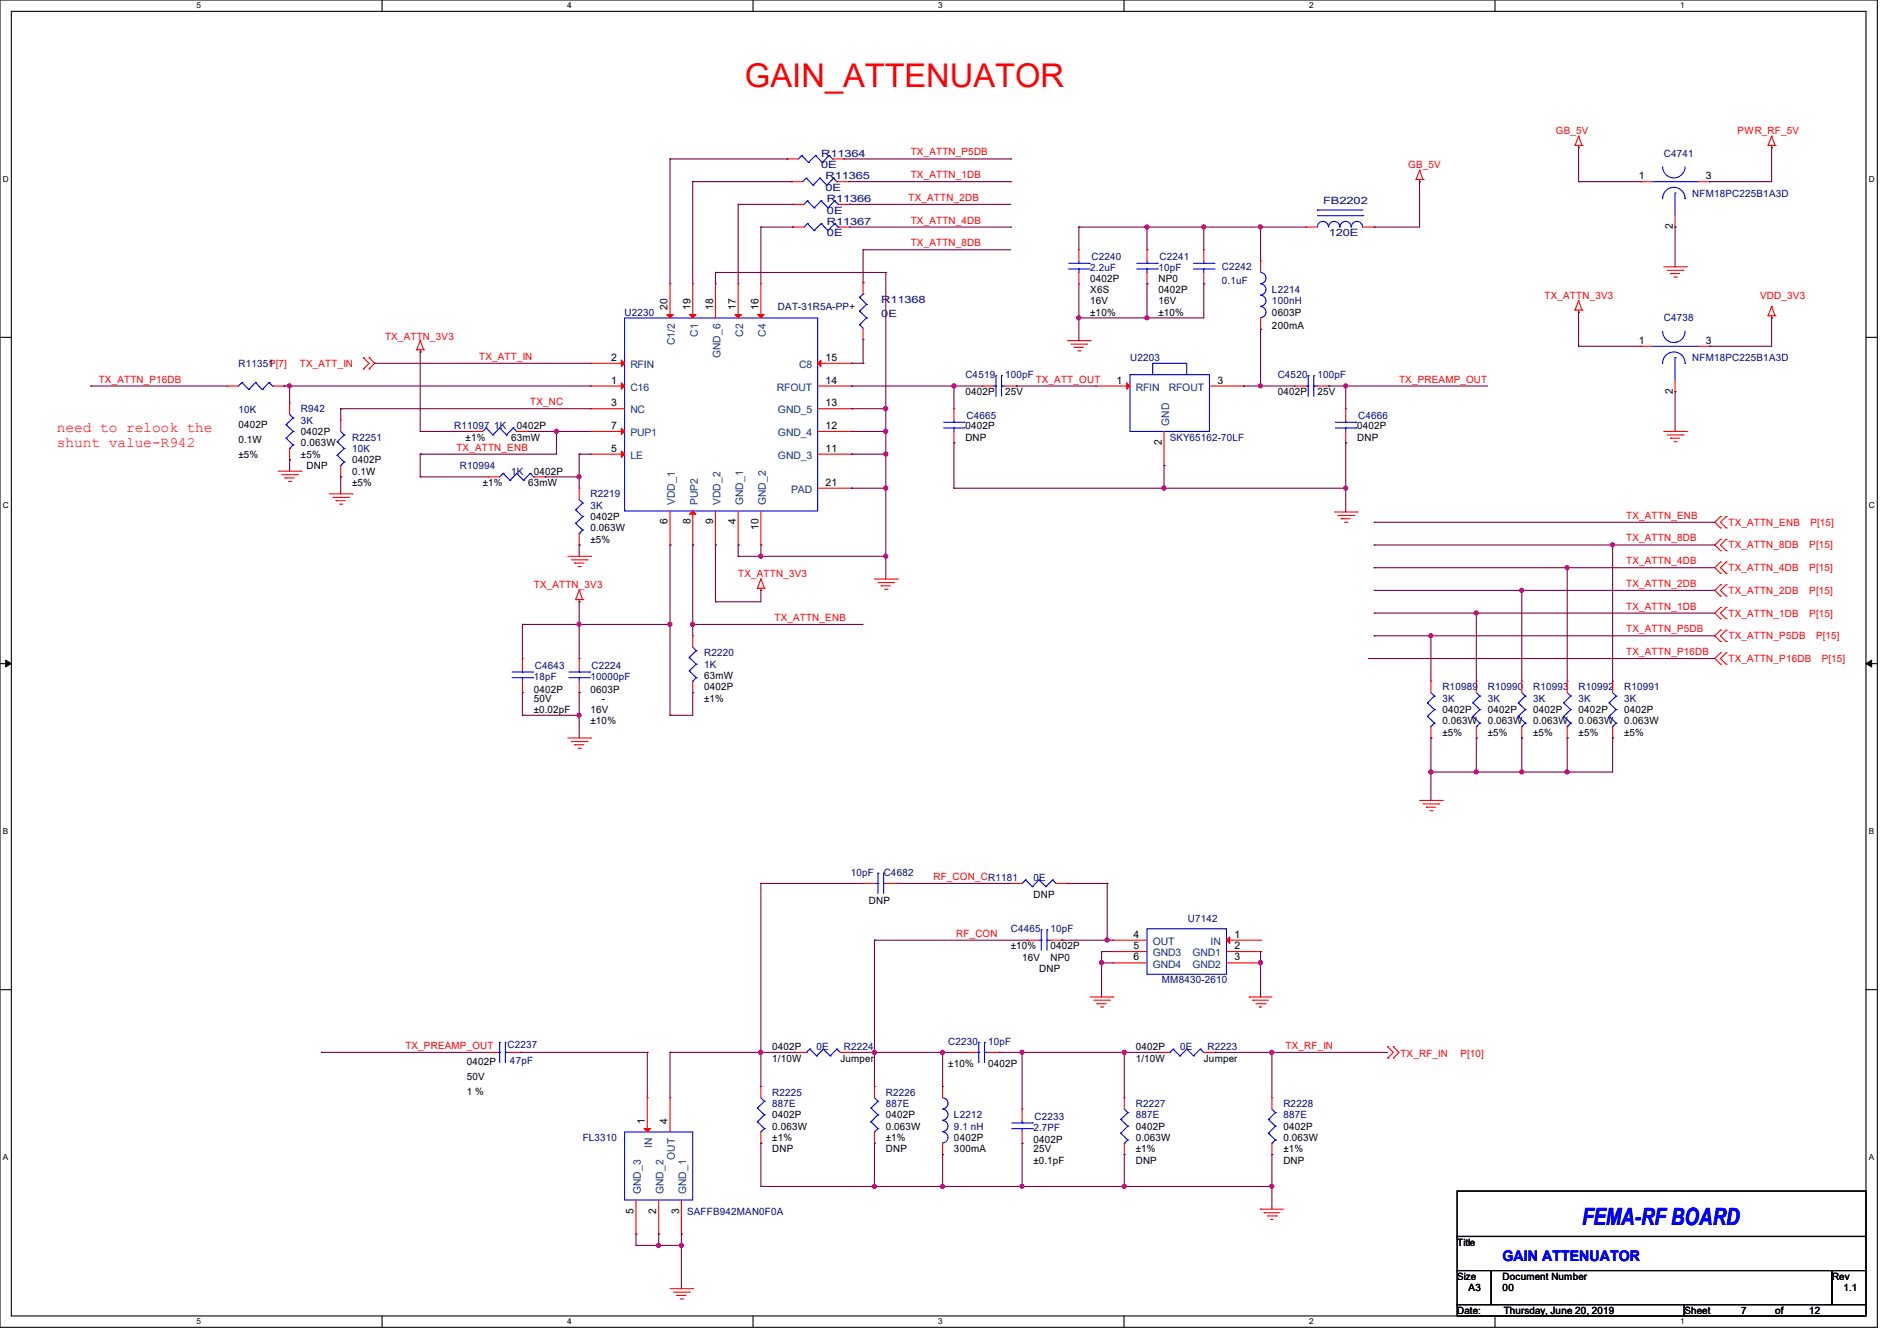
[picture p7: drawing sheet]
<svg xmlns="http://www.w3.org/2000/svg" width="297mm" height="210mm" viewBox="0 0 297 210" stroke-linecap="round" stroke-linejoin="round" font-family="sans-serif">
<defs><g id="words">
<text font-size="5.1" fill="#f00" x="116.6" y="13.7">GAIN_ATTENUATOR</text>
<text font-size="3.7" fill="#00f" x="247.7" y="191.8">FEMA-RF BOARD</text>
<g font-size="2.3" fill="#f00">
<text x="8.9" y="67.6">need to relook the</text>
<text x="8.9" y="69.9">shunt value-R942</text>
</g>
<text font-size="2.3" fill="#00f" x="235.2" y="197.5">GAIN ATTENUATOR</text>
<g font-size="1.6" fill="#f00">
<text x="243.6" y="21">GB_5V</text>
<text x="272.1" y="21">PWR_RF_5V</text>
<text x="142.6" y="24.3">TX_ATTN_P5DB</text>
<text x="142.6" y="27.9">TX_ATTN_1DB</text>
<text x="220.5" y="26.3">GB_5V</text>
<text x="142.2" y="31.5">TX_ATTN_2DB</text>
<text x="142.6" y="35">TX_ATTN_4DB</text>
<text x="142.6" y="38.6">TX_ATTN_8DB</text>
<text x="241.8" y="46.8">TX_ATTN_3V3</text>
<text x="275.6" y="46.8">VDD_3V3</text>
<text x="60.3" y="53.2">TX_ATTN_3V3</text>
<text x="15.5" y="59.9">TX_ATTN_P16DB</text>
<text x="42.1" y="57.4">P[7]</text>
<text x="47" y="57.4">TX_ATT_IN</text>
<text x="75" y="56.3">TX_ATT_IN</text>
<text x="162.1" y="59.9">TX_ATT_OUT</text>
<text x="219" y="59.9">TX_PREAMP_OUT</text>
<text x="83" y="63.5">TX_NC</text>
<text x="71.5" y="70.6">TX_ATTN_ENB</text>
<text x="254.6" y="81.2">TX_ATTN_ENB</text>
<text x="270.6" y="82.3">TX_ATTN_ENB</text>
<text x="283.4" y="82.3">P[15]</text>
<text x="254.6" y="84.8">TX_ATTN_8DB</text>
<text x="254.6" y="88.3">TX_ATTN_4DB</text>
<text x="270.6" y="85.9">TX_ATTN_8DB</text>
<text x="270.6" y="89.5">TX_ATTN_4DB</text>
<text x="283.3" y="85.9">P[15]</text>
<text x="283.3" y="89.5">P[15]</text>
<text x="83.6" y="92.1">TX_ATTN_3V3</text>
<text x="115.6" y="90.3">TX_ATTN_3V3</text>
<text x="254.6" y="91.9">TX_ATTN_2DB</text>
<text x="254.6" y="95.5">TX_ATTN_1DB</text>
<text x="270.6" y="93">TX_ATTN_2DB</text>
<text x="283.3" y="93">P[15]</text>
<text x="121.3" y="97.2">TX_ATTN_ENB</text>
<text x="254.6" y="99">TX_ATTN_P5DB</text>
<text x="270.6" y="96.6">TX_ATTN_1DB</text>
<text x="270.6" y="100.1">TX_ATTN_P5DB</text>
<text x="283.3" y="96.6">P[15]</text>
<text x="284.3" y="100.1">P[15]</text>
<text x="254.6" y="102.6">TX_ATTN_P16DB</text>
<text x="270.6" y="103.7">TX_ATTN_P16DB</text>
<text x="285.2" y="103.7">P[15]</text>
<text x="146.1" y="137.8">RF_CON_CR1181</text>
<text x="149.7" y="146.7">RF_CON</text>
<text x="63.5" y="164.3">TX_PREAMP_OUT</text>
<text x="201.3" y="164.3">TX_RF_IN</text>
<text x="219.3" y="165.6">TX_RF_IN</text>
<text x="228.7" y="165.6">P[10]</text>
</g>
<g font-size="1.6" fill="#000080">
<text x="128.6" y="24.6">R11364</text>
<text x="128.6" y="26.3">0E</text>
<text x="129.2" y="28.1">R11365</text>
<text x="129.2" y="29.9">0E</text>
<text x="260.5" y="24.6">C4741</text>
<text x="129.5" y="31.7">R11366</text>
<text x="129.5" y="33.4">0E</text>
<text x="129.5" y="35.2">R11367</text>
<text x="207.1" y="32">FB2202</text>
<text x="264.9" y="30.8">NFM18PC225B1A3D</text>
<text x="129.5" y="37">0E</text>
<text x="170.9" y="40.7">C2240</text>
<text x="181.5" y="40.7">C2241</text>
<text x="208" y="37">120E</text>
<text x="138" y="47.5">R11368</text>
<text x="170.7" y="42.5">2.2uF</text>
<text x="181.4" y="42.5">10pF</text>
<text x="191.3" y="42.3">C2242</text>
<text x="191.3" y="44.4">0.1uF</text>
<text x="199.1" y="45.9">L2214</text>
<text x="199.1" y="47.7">100nH</text>
<text x="97.8" y="49.4">U2230</text>
<text x="121.8" y="48.6">DAT-31R5A-PP+</text>
<text x="138" y="49.6">0E</text>
<text x="260.5" y="50.3">C4738</text>
<text x="37.3" y="57.4">R11351</text>
<text x="151.1" y="59.2">C4519</text>
<text x="157.4" y="59.2">100pF</text>
<text x="176.9" y="56.6">U2203</text>
<text x="200" y="59.2">C4520</text>
<text x="206.3" y="59.2">100pF</text>
<text x="264.9" y="56.6">NFM18PC225B1A3D</text>
<text x="37.3" y="64.7">10K</text>
<text x="47.1" y="64.6">R942</text>
<text x="151.3" y="65.6">C4665</text>
<text x="212.7" y="65.6">C4666</text>
<text x="47.1" y="66.3">3K</text>
<text x="55.1" y="69">R2251</text>
<text x="55.1" y="70.8">10K</text>
<text x="71.1" y="67.2">R11097</text>
<text x="77.3" y="67.2">1K</text>
<text x="183.1" y="69">SKY65162-70LF</text>
<text x="72" y="73.4">R10994</text>
<text x="80" y="74.3">1K</text>
<text x="92.5" y="77.9">R2219</text>
<text x="92.5" y="79.7">3K</text>
<text x="83.6" y="106.5">18pF</text>
<text x="83.7" y="104.7">C4643</text>
<text x="92.5" y="106.5">10000pF</text>
<text x="92.6" y="104.7">C2224</text>
<text x="110.2" y="102.8">R2220</text>
<text x="110.2" y="104.6">1K</text>
<text x="225.8" y="108.1">R10989</text>
<text x="225.8" y="109.9">3K</text>
<text x="232.9" y="108.1">R10990</text>
<text x="232.9" y="109.9">3K</text>
<text x="240" y="108.1">R10993</text>
<text x="240" y="109.9">3K</text>
<text x="247.2" y="108.1">R10992</text>
<text x="247.2" y="109.9">3K</text>
<text x="254.3" y="108.1">R10991</text>
<text x="254.3" y="109.9">3K</text>
<text x="133.2" y="137.1">10pF</text>
<text x="138.4" y="137.1">C4682</text>
<text x="161.8" y="138">0E</text>
<text x="158.3" y="146">C4465</text>
<text x="164.5" y="146">10pF</text>
<text x="186" y="144.4">U7142</text>
<text x="181.9" y="154">MM8430-2610</text>
<text x="79.5" y="164.1">C2237</text>
<text x="79.8" y="166.6">47pF</text>
<text x="127.9" y="164.5">0E</text>
<text x="132.1" y="164.5">R2224</text>
<text x="148.5" y="163.6">C2230</text>
<text x="154.7" y="163.6">10pF</text>
<text x="184.8" y="164.5">0E</text>
<text x="189" y="164.5">R2223</text>
<text x="120.9" y="171.6">R2225</text>
<text x="120.9" y="173.4">887E</text>
<text x="138.7" y="171.6">R2226</text>
<text x="138.7" y="173.4">887E</text>
<text x="177.8" y="173.4">R2227</text>
<text x="200.9" y="173.4">R2228</text>
<text x="91.2" y="178.7">FL3310</text>
<text x="149.4" y="175.1">L2212</text>
<text x="149.4" y="176.9">9.1 nH</text>
<text x="161.8" y="177.1">2.7PF</text>
<text x="162" y="175.3">C2233</text>
<text x="177.8" y="175.1">887E</text>
<text x="200.9" y="175.1">887E</text>
<text x="107.6" y="190.2">SAFFB942MAN0F0A</text>
</g>
<g font-size="1.6">
<text x="256.6" y="28.1">1</text>
<text x="267.1" y="28.1">3</text>
<text x="261.9" y="35.9" transform="rotate(-90 261.9 35.9)">2</text>
<text x="170.7" y="44.1">0402P</text>
<text x="170.7" y="45.9">X6S</text>
<text x="170.7" y="47.7">16V</text>
<text x="181.4" y="45.9">0402P</text>
<text x="181.4" y="47.7">16V</text>
<text x="181.4" y="44.1">NP0</text>
<text x="104.5" y="48.6" transform="rotate(-90 104.5 48.6)">20</text>
<text x="108.1" y="48.6" transform="rotate(-90 108.1 48.6)">19</text>
<text x="111.6" y="48.6" transform="rotate(-90 111.6 48.6)">18</text>
<text x="115.2" y="48.6" transform="rotate(-90 115.2 48.6)">17</text>
<text x="118.8" y="48.6" transform="rotate(-90 118.8 48.6)">16</text>
<text x="170.7" y="49.4">±10%</text>
<text x="181.4" y="49.4">±10%</text>
<text x="199.1" y="51.6">200mA</text>
<text x="199.1" y="49.4">0603P</text>
<text x="256.6" y="53.8">1</text>
<text x="267.1" y="53.8">3</text>
<text x="95.7" y="56.5">2</text>
<text x="129.3" y="56.5">15</text>
<text x="95.7" y="60.1">1</text>
<text x="95.7" y="63.6">3</text>
<text x="129.3" y="63.6">13</text>
<text x="129.3" y="60.1">14</text>
<text x="151.1" y="61.9">0402P</text>
<text x="157.4" y="61.9">25V</text>
<text x="174.8" y="60.1">1</text>
<text x="190.6" y="60.1">3</text>
<text x="200" y="61.9">0402P</text>
<text x="206.3" y="61.9">25V</text>
<text x="261.9" y="61.7" transform="rotate(-90 261.9 61.7)">2</text>
<text x="37.3" y="67.1">0402P</text>
<text x="37.3" y="69.3">0.1W</text>
<text x="37.3" y="71.7">±5%</text>
<text x="47.1" y="68.1">0402P</text>
<text x="47.1" y="69.9">0.063W</text>
<text x="47.1" y="71.7">±5%</text>
<text x="72.9" y="69">±1%</text>
<text x="80" y="69">63mW</text>
<text x="80.9" y="67.2">0402P</text>
<text x="95.7" y="70.7">5</text>
<text x="95.7" y="67.2">7</text>
<text x="129.3" y="70.7">11</text>
<text x="129.3" y="67.2">12</text>
<text x="151.1" y="67.2">0402P</text>
<text x="151.1" y="69">DNP</text>
<text x="181.9" y="69.7" transform="rotate(-90 181.9 69.7)">2</text>
<text x="212.5" y="67.2">0402P</text>
<text x="212.5" y="69">DNP</text>
<text x="48" y="73.4">DNP</text>
<text x="55.1" y="72.6">0402P</text>
<text x="55.1" y="74.3">0.1W</text>
<text x="55.1" y="76.1">±5%</text>
<text x="75.6" y="76.1">±1%</text>
<text x="82.7" y="76.1">63mW</text>
<text x="83.6" y="74.3">0402P</text>
<text x="129.3" y="76.1">21</text>
<text x="92.5" y="81.4">0402P</text>
<text x="92.5" y="83.2">0.063W</text>
<text x="104.5" y="82.1" transform="rotate(-90 104.5 82.1)">6</text>
<text x="108.1" y="82.1" transform="rotate(-90 108.1 82.1)">8</text>
<text x="111.6" y="82.1" transform="rotate(-90 111.6 82.1)">9</text>
<text x="115.2" y="82.1" transform="rotate(-90 115.2 82.1)">4</text>
<text x="118.8" y="83" transform="rotate(-90 118.8 83)">10</text>
<text x="92.5" y="85">±5%</text>
<text x="110.2" y="106.3">63mW</text>
<text x="83.6" y="108.5">0402P</text>
<text x="83.6" y="109.9">50V</text>
<text x="83.6" y="111.7">±0.02pF</text>
<text x="92.5" y="108.5">0603P</text>
<text x="92.5" y="113.5">±10%</text>
<text x="92.5" y="111.7">16V</text>
<text x="94.2" y="109.9">-</text>
<text x="110.2" y="108.1">0402P</text>
<text x="110.2" y="109.9">±1%</text>
<text x="225.8" y="111.7">0402P</text>
<text x="225.8" y="113.5">0.063W</text>
<text x="232.9" y="111.7">0402P</text>
<text x="232.9" y="113.5">0.063W</text>
<text x="240" y="111.7">0402P</text>
<text x="240" y="113.5">0.063W</text>
<text x="247.2" y="111.7">0402P</text>
<text x="247.2" y="113.5">0.063W</text>
<text x="254.3" y="111.7">0402P</text>
<text x="254.3" y="113.5">0.063W</text>
<text x="225.8" y="115.2">±5%</text>
<text x="232.9" y="115.2">±5%</text>
<text x="240" y="115.2">±5%</text>
<text x="247.2" y="115.2">±5%</text>
<text x="254.3" y="115.2">±5%</text>
<text x="136" y="141.6">DNP</text>
<text x="161.8" y="140.7">DNP</text>
<text x="158.3" y="148.7">±10%</text>
<text x="164.5" y="148.7">0402P</text>
<text x="177.5" y="146.9">4</text>
<text x="177.5" y="148.6">5</text>
<text x="193.3" y="146.9">1</text>
<text x="193.3" y="148.6">2</text>
<text x="160" y="150.5">16V</text>
<text x="162.7" y="152.2">DNP</text>
<text x="164.5" y="150.5">NP0</text>
<text x="177.5" y="150.4">6</text>
<text x="193.3" y="150.4">3</text>
<text x="73.1" y="166.8">0402P</text>
<text x="120.9" y="164.5">0402P</text>
<text x="120.9" y="166.2">1/10W</text>
<text x="131.6" y="166.2">Jumper</text>
<text x="148.5" y="167.1">±10%</text>
<text x="154.7" y="167.1">0402P</text>
<text x="177.8" y="164.5">0402P</text>
<text x="177.8" y="166.2">1/10W</text>
<text x="188.5" y="166.2">Jumper</text>
<text x="73.1" y="169.1">50V</text>
<text x="73.1" y="171.4">1 %</text>
<text x="101" y="176" transform="rotate(-90 101 176)">1</text>
<text x="104.5" y="176" transform="rotate(-90 104.5 176)">4</text>
<text x="120.9" y="178.7">±1%</text>
<text x="120.9" y="175.1">0402P</text>
<text x="120.9" y="176.9">0.063W</text>
<text x="138.7" y="178.7">±1%</text>
<text x="138.7" y="175.1">0402P</text>
<text x="138.7" y="176.9">0.063W</text>
<text x="149.4" y="178.7">0402P</text>
<text x="161.8" y="179.1">0402P</text>
<text x="177.8" y="176.9">0402P</text>
<text x="177.8" y="178.7">0.063W</text>
<text x="200.9" y="176.9">0402P</text>
<text x="200.9" y="178.7">0.063W</text>
<text x="120.9" y="180.5">DNP</text>
<text x="138.7" y="180.5">DNP</text>
<text x="149.4" y="180.5">300mA</text>
<text x="161.8" y="180.5">25V</text>
<text x="161.8" y="182.2">±0.1pF</text>
<text x="177.8" y="180.5">±1%</text>
<text x="177.8" y="182.2">DNP</text>
<text x="200.9" y="180.5">±1%</text>
<text x="200.9" y="182.2">DNP</text>
<text x="99.2" y="190" transform="rotate(-90 99.2 190)">5</text>
<text x="102.8" y="190" transform="rotate(-90 102.8 190)">2</text>
<text x="106.3" y="190" transform="rotate(-90 106.3 190)">3</text>
<text x="228.1" y="195.1">Title</text>
<text x="228.1" y="200.4">Size</text>
<text x="229.9" y="202.2">A3</text>
<text x="235.3" y="200.4">Document Number</text>
<text x="235.3" y="202.2">00</text>
<text x="286.8" y="200.4">Rev</text>
<text x="288.6" y="202.2">1.1</text>
<text x="228.1" y="205.7">Date:</text>
<text x="235.4" y="205.7">Thursday, June 20, 2019</text>
<text x="263.7" y="205.7">Sheet</text>
<text x="272.6" y="205.7">7</text>
<text x="277.9" y="205.7">of</text>
<text x="283.3" y="205.7">12</text>
</g>
<g font-size="1.6" fill="#004080">
<text x="109.2" y="52.7" transform="rotate(-90 109.2 52.7)">C1</text>
<text x="116.3" y="52.7" transform="rotate(-90 116.3 52.7)">C2</text>
<text x="119.9" y="52.7" transform="rotate(-90 119.9 52.7)">C4</text>
<text x="98.7" y="57.6">RFIN</text>
<text x="105.7" y="54.1" transform="rotate(-90 105.7 54.1)">C1/2</text>
<text x="112.8" y="56.1" transform="rotate(-90 112.8 56.1)">GND_6</text>
<text x="125.1" y="57.6">C8</text>
<text x="98.7" y="61.2">C16</text>
<text x="98.7" y="64.7">NC</text>
<text x="121.6" y="61.2">RFOUT</text>
<text x="121.8" y="64.7">GND_5</text>
<text x="177.8" y="61.2">RFIN</text>
<text x="183" y="61.2">RFOUT</text>
<text x="98.7" y="71.8">LE</text>
<text x="98.7" y="68.3">PUP1</text>
<text x="121.8" y="71.8">GND_3</text>
<text x="121.8" y="68.3">GND_4</text>
<text x="183" y="66.7" transform="rotate(-90 183 66.7)">GND</text>
<text x="123.9" y="77.2">PAD</text>
<text x="105.7" y="79.1" transform="rotate(-90 105.7 79.1)">VDD_1</text>
<text x="109.2" y="79.1" transform="rotate(-90 109.2 79.1)">PUP2</text>
<text x="112.8" y="79.1" transform="rotate(-90 112.8 79.1)">VDD_2</text>
<text x="116.3" y="79.1" transform="rotate(-90 116.3 79.1)">GND_1</text>
<text x="119.9" y="79.1" transform="rotate(-90 119.9 79.1)">GND_2</text>
<text x="180.5" y="148">OUT</text>
<text x="180.5" y="149.7">GND3</text>
<text x="186.7" y="149.7">GND1</text>
<text x="189.5" y="148">IN</text>
<text x="180.5" y="151.5">GND4</text>
<text x="186.7" y="151.5">GND2</text>
<text x="102.1" y="179.8" transform="rotate(-90 102.1 179.8)">IN</text>
<text x="105.7" y="181.6" transform="rotate(-90 105.7 181.6)">OUT</text>
<text x="100.3" y="187" transform="rotate(-90 100.3 187)">GND_3</text>
<text x="103.9" y="187" transform="rotate(-90 103.9 187)">GND_2</text>
<text x="107.5" y="187" transform="rotate(-90 107.5 187)">GND_1</text>
</g>
<g font-size="1.3">
<text x="30.8" y="1.3">5</text>
<text x="88.8" y="1.3">4</text>
<text x="146.9" y="1.3">3</text>
<text x="205" y="1.3">2</text>
<text x="263.1" y="1.3">1</text>
<text x=".5" y="28.4">D</text>
<text x="292.6" y="28.4">D</text>
<text x=".5" y="79.5">C</text>
<text x="292.6" y="79.5">C</text>
<text x=".5" y="130.6">B</text>
<text x="292.6" y="130.6">B</text>
<text x=".5" y="181.7">A</text>
<text x="292.6" y="181.7">A</text>
<text x="30.8" y="207.4">5</text>
<text x="88.8" y="207.4">4</text>
<text x="146.9" y="207.4">3</text>
<text x="205" y="207.4">2</text>
<text x="263.1" y="207.4">1</text>
</g>
</g></defs>
<path d="M0 0h293.9v207.9h-293.9zM1.8 1.8h290.3v204.3h-290.3z" fill="none" stroke="#000" stroke-width=".17"/>
<g fill="#fff">
<path d="M30.8 .2h.7v1.4h-.7z"/>
<path d="M30.8 206.2h.7v1.4h-.7z"/>
</g>
<path d="M59.8 0v1.8M59.8 206.1v1.8" fill="none" stroke="#000" stroke-width=".17"/>
<g fill="#fff">
<path d="M88.8 .2h.7v1.4h-.7z"/>
<path d="M88.8 206.2h.7v1.4h-.7z"/>
</g>
<path d="M117.9 0v1.8M117.9 206.1v1.8" fill="none" stroke="#000" stroke-width=".17"/>
<g fill="#fff">
<path d="M146.9 .2h.7v1.4h-.7z"/>
<path d="M146.9 206.2h.7v1.4h-.7z"/>
</g>
<path d="M176 0v1.8M176 206.1v1.8" fill="none" stroke="#000" stroke-width=".17"/>
<g fill="#fff">
<path d="M205 .2h.7v1.4h-.7z"/>
<path d="M205 206.2h.7v1.4h-.7z"/>
</g>
<path d="M234.1 0v1.8M234.1 206.1v1.8" fill="none" stroke="#000" stroke-width=".17"/>
<g fill="#fff">
<path d="M263.1 .2h.6v1.4h-.6z"/>
<path d="M263.1 206.2h.6v1.4h-.6z"/>
<path d="M.5 27.3h.9v1.4h-.9z"/>
<path d="M292.6 27.3h.9v1.4h-.9z"/>
<path d="M.5 78.4h.9v1.4h-.9z"/>
<path d="M292.6 78.4h.9v1.4h-.9z"/>
</g>
<path d="M0 52.8h1.8M292.1 52.8h1.8" fill="none" stroke="#000" stroke-width=".17"/>
<g fill="#fff">
<path d="M.5 129.5h.8v1.4h-.8z"/>
<path d="M292.6 129.5h.8v1.4h-.8z"/>
</g>
<path d="M0 103.9h1.8M292.1 103.9h1.8" fill="none" stroke="#000" stroke-width=".17"/>
<path d="M.9 103.4l.9 .5-.9 .5zM292.1 103.9l.9-.5v1z" fill="#000" stroke="#000" stroke-width=".16"/>
<g fill="#fff">
<path d="M.5 180.5h.8v1.4h-.8z"/>
<path d="M292.6 180.5h.8v1.4h-.8z"/>
</g>
<path d="M0 155h1.8M292.1 155h1.8M228.1 186.5h64v7.1h-64zM228.1 193.6h64v5.4h-64zM228.1 199h5.4v5.3h-5.4zM233.5 199h53.3v5.3h-53.3zM286.8 199h5.3v5.3h-5.3zM228.1 204.3h35.6v1.8h-35.6zM263.7 204.3h28.4v1.8h-28.4z" fill="none" stroke="#000" stroke-width=".17"/>
<g fill="none" stroke="#f00" stroke-width=".17">
<path d="M123.2 24.9h.1M123.2 24.9h1.8M123.9 28.4h.1M123.9 28.4h1.8M124.1 32h.1M124.1 35.6h.1M124.1 35.6h1.8M124.1 32h1.8M130.3 24.9h1.8M131 28.4h1.8M131.2 35.6h1.8M131.2 32h1.8"/>
<path d="M132.1 24.9h.1M132.8 28.4h.1M133 32h.1M133 35.6h.1M168.9 39.1h.1M168.9 39.1v1.8M179.6 39.1h.1M179.6 39.1v1.8M188.5 39.1h.1M188.5 39.1v1.8M204.5 35.6h.1M204.5 35.6h1.7"/>
<path d="M213.4 35.6h1.7M215.1 35.6h.1M221.7 28.1h.1M221.7 28.1h1.1M222.2 28.4h.1M222.2 26.7h.1M222.2 28.1v.3M222.2 26.7l-.5 1.4M222.2 26.7l.6 1.4M222.8 28.1h.1M246.6 22.8h.1M246.6 22.8h1.1"/>
<path d="M247.1 23.1h.1M247.1 21.3h.1M247.1 22.8v.3M247.1 21.3l-.5 1.5M247.1 21.3l.6 1.5M247.7 22.8h.1M256.9 28.4h.1M256.9 28.4h1.8M262.3 35.6h.1M262.3 33.8v1.8M265.8 28.4h1.8M267.6 28.4h.1"/>
<path d="M276.8 22.8h.1M276.8 22.8h1.1M277.4 23.1h.1M277.4 21.3h.1M277.4 22.8v.3M277.4 21.3l-.6 1.5M277.4 21.3l.5 1.5M277.9 22.8h.1M56.9 57.8h.1M56.9 56h.1M56.9 56l.9 .9-.9 .9M57.8 56h.1"/>
<path d="M57.8 57.8h.1M57.8 56l.9 .9-.9 .9M65.2 54.8h.1M65.2 54.8h1.1M65.8 55.1h.1M65.8 53.3h.1M65.8 54.8v.3M65.8 53.3l-.6 1.5M65.8 53.3l.5 1.5M66.3 54.8h.1M92.5 56.9h.1M92.5 56.9h5.3"/>
<path d="M104.9 44.4h.1M104.9 44.4v5.4M108.5 44.4h.1M108.5 44.4v5.4M112 44.4h.1M112 44.4v5.4M115.6 44.4h.1M115.6 44.4v5.4M119.1 44.4h.1M119.1 44.4v5.4M128 56.9h5.3M133.3 56.9h.1"/>
<path d="M135.1 53.2h.1M135.1 44.3h.1M135.1 44.3v1.8M135.1 51.4v1.8M167.1 53.3h3.6M167.7 53.9h2.4M168.2 54.4h.1M168.2 54.4h1.4M168.7 54.9h.4M168.9 44.4h.1M168.9 42.7v1.7M169.1 54.9h.1"/>
<path d="M170.1 53.9h.1M170.7 53.3h.1M179.6 44.4h.1M179.6 42.7v1.7M188.5 44.4h.1M188.5 42.7v1.7M197.4 40.9h.1M197.4 51.6h.1M197.4 40.9v1.8M197.4 49.8v1.8M246.6 48.6h.1M246.6 48.6h1.1"/>
<path d="M247.1 48.9h.1M247.1 47.1h.1M247.1 48.6v.3M247.1 47.1l-.5 1.5M247.1 47.1l.6 1.5M247.7 48.6h.1M256.9 54.2h.1M256.9 54.2h1.8M260.5 41.8h3.5M261 42.3h2.5M261.5 42.8h.1M261.5 42.8h1.5"/>
<path d="M262.1 43.4h.3M262.3 59.6v1.7M262.4 43.4h.1M263.5 42.3h.1M264 41.8h.1M265.8 54.2h1.8M267.6 54.2h.1M276.8 49.4h.1M276.8 49.4h1.1M277.4 49.8h.1M277.4 48h.1M277.4 49.4v.4"/>
<path d="M277.4 48l-.6 1.4M277.4 48l.5 1.4M277.9 49.4h.1M35.6 60.5h.1M35.6 60.5h1.7M42.7 60.5h1.7M43.6 73.8h3.5M44.1 74.3h2.5M44.4 60.5h.1M44.6 74.8h.1M44.6 74.8h1.5M45.2 75.4h.3"/>
<path d="M45.3 63.1h.1M45.3 72h.1M45.3 63.1v1.8M45.3 70.2v1.8M45.5 75.4h.1M46.6 74.3h.1M47.1 73.8h.1M51.6 77.3h3.5M52.1 77.9h2.5M52.6 78.4h.1M52.6 78.4h1.5M53.2 79h.3"/>
<path d="M53.3 65.8h.1M53.3 74.7h.1M53.3 65.8v1.8M53.3 72.9v1.8M53.5 79h.1M54.6 77.9h.1M55.1 77.3h.1M73.8 67.6h.1M73.8 67.6h1.8M76.5 74.7h.1M76.5 74.7h1.7M80.9 67.6h1.8"/>
<path d="M82.7 67.6h.1M83.6 74.7h1.7M85.3 74.7h.1M90.7 76.5h.1M90.7 76.5v1.7M92.5 60.5h.1M92.5 64h.1M92.5 71.1h.1M92.5 67.6h.1M92.5 67.6h5.3M92.5 60.5h5.3M92.5 64h5.3"/>
<path d="M92.5 71.1h5.3M128 67.6h5.3M128 60.5h5.3M128 64h5.3M128 71.1h5.3M128 76.5h5.3M133.3 71.1h.1M133.3 67.6h.1M133.3 64h.1M133.3 60.5h.1M133.3 76.5h.1M149.4 64h.1"/>
<path d="M149.4 69.3h.1M149.4 64v1.8M149.4 67.6v1.7M153.8 60.5h.1M153.8 60.5h1.8M157.4 60.5h1.7M159.1 60.5h.1M171.6 60.5h.1M171.6 60.5h5.3M182.2 72.9h.1M182.2 67.6v5.3M189.4 60.5h5.3"/>
<path d="M194.7 60.5h.1M202.7 60.5h.1M202.7 60.5h1.8M206.2 60.5h1.8M208 60.5h.1M210.7 64h.1M210.7 69.3h.1M210.7 64v1.8M210.7 67.6v1.7M260.5 67.6h3.5M261 68.1h2.5M261.5 68.6h.1"/>
<path d="M261.5 68.6h1.5M262.1 69.2h.3M262.3 61.3h.1M262.4 69.2h.1M263.5 68.1h.1M264 67.6h.1M88.9 87.1h3.6M89.5 87.7h2.4M90 88.2h.1M90 88.2h1.4M90.1 93.9h.1M90.1 93.9h1.1"/>
<path d="M90.5 88.7h.3M90.7 94.2h.1M90.7 92.5h.1M90.7 85.3h.1M90.7 83.6v1.7M90.7 93.9v.3M90.7 92.5l-.6 1.4M90.7 92.5l.5 1.4M90.8 88.7h.1M91.2 93.9h.1M91.9 87.7h.1M92.5 87.1h.1"/>
<path d="M104.9 85.3h.1M104.9 80v5.3M108.5 99.6h.1M108.5 85.3h.1M108.5 80v5.3M108.5 99.6v1.7M112 85.3h.1M112 80v5.3M115.6 85.3h.1M115.6 80v5.3M118.6 92.1h.1M118.6 92.1h1.1"/>
<path d="M119.1 92.5h.1M119.1 90.7h.1M119.1 85.3h.1M119.1 80v5.3M119.1 92.1v.4M119.1 90.7l-.5 1.4M119.1 90.7l.6 1.4M119.7 92.1h.1M136.9 90.7h3.6M137.5 91.2h2.4M138 91.7h.1M138 91.7h1.4"/>
<path d="M138.5 92.3h.4M138.9 92.3h.1M139.9 91.2h.1M140.5 90.7h.1M208.9 80.2h3.6M209.5 80.7h2.4M210 81.2h.1M210 81.2h1.4M210.5 81.8h.4M210.9 81.8h.1M211.9 80.7h.1M212.5 80.2h.1"/>
<path d="M269.4 80.9h.1M269.4 82.7h.1M269.4 84.5h.1M269.4 86.2h.1M269.4 88h.1M269.4 89.8h.1M269.4 91.6h.1M269.4 93.3h.1M269.4 95.1h.1M269.4 96.9h.1M269.4 98.7h.1M269.4 80.9l-.9 .9 .9 .9"/>
<path d="M269.4 84.5l-.9 .8 .9 .9M269.4 88l-.9 .9 .9 .9M269.4 91.6l-.9 .9 .9 .8M269.4 95.1l-.9 .9 .9 .9M269.4 98.7l-.9 .9 .9 .9M270.3 82.7h.1M270.3 80.9h.1M270.3 86.2h.1M270.3 84.5h.1M270.3 89.8h.1M270.3 88h.1M270.3 93.3h.1"/>
<path d="M270.3 91.6h.1M270.3 96.9h.1M270.3 95.1h.1M270.3 98.7h.1M270.3 80.9l-.9 .9 .9 .9M270.3 84.5l-.9 .8 .9 .9M270.3 88l-.9 .9 .9 .9M270.3 91.6l-.9 .9 .9 .8M270.3 95.1l-.9 .9 .9 .9M270.3 98.7l-.9 .9 .9 .9M81.8 103.1h.1M81.8 108.5h.1"/>
<path d="M81.8 103.1v1.8M81.8 106.7v1.8M88.9 115.6h3.6M89.5 116.1h2.4M90 116.6h.1M90 116.6h1.4M90.5 117.2h.3M90.7 103.1h.1M90.7 108.5h.1M90.7 103.1v1.8M90.7 106.7v1.8M90.8 117.2h.1"/>
<path d="M91.9 116.1h.1M92.5 115.6h.1M108.5 108.5h.1M108.5 106.7v1.8M224 106.7h.1M224 115.6h.1M224 106.7v1.8M224 113.8v1.8M231.1 106.7h.1M231.1 115.6h.1M231.1 106.7v1.8M231.1 113.8v1.8"/>
<path d="M238.3 106.7h.1M238.3 115.6h.1M238.3 106.7v1.8M238.3 113.8v1.8M245.4 106.7h.1M245.4 115.6h.1M245.4 106.7v1.8M245.4 113.8v1.8M252.5 106.7h.1M252.5 115.6h.1M252.5 106.7v1.8M252.5 113.8v1.8"/>
<path d="M269.4 100.5h.1M269.4 102.2h.1M269.4 104h.1M269.4 102.2l-.9 .9 .9 .9M270.3 100.5h.1M270.3 104h.1M270.3 102.2h.1M270.3 102.2l-.9 .9 .9 .9M135.1 138.3h.1M135.1 138.3h1.8M138.7 138.3h1.8M140.5 138.3h.1"/>
<path d="M158.2 138.3h.1M158.2 138.3h1.8M165.4 138.3h1.7M167.1 138.3h.1M222.2 125.3h3.6M222.8 125.9h2.5M223.3 126.4h.1M223.3 126.4h1.4M223.9 127h.3M224.2 127h.1M225.3 125.9h.1M225.8 125.3h.1"/>
<path d="M160.9 147.2h.1M160.9 147.2h1.8M164.5 147.2h1.7M166.2 147.2h.1M170.7 156.1h3.5M171.2 156.6h2.5M171.7 157.2h.1M171.7 157.2h1.5M172.3 157.7h.3M172.6 157.7h.1M173.7 156.6h.1M174.2 156.1h.1"/>
<path d="M174.2 147.2h.1M174.2 149h.1M174.2 150.8h.1M174.2 147.2h5.4M174.2 149h5.4M174.2 150.8h5.4M192 147.2h5.4M192 149h5.4M192 150.8h5.4M195.6 156.1h.1M195.6 156.1h3.5M196.1 156.6h.1"/>
<path d="M196.1 156.6h2.5M196.6 157.2h1.5M197.2 157.7h.1M197.2 157.7h.3M197.4 147.2h.1M197.4 149h.1M197.4 150.8h.1M198.1 157.2h.1M76.1 164.8h.1M76.1 164.8h1.8M79.7 164.8h1.7M81.4 164.8h.1"/>
<path d="M101.3 171.9h.1M101.3 171.9v5.3M104.9 171.9h.1M104.9 171.9v5.3M119.1 170.1h.1M119.1 179h.1M119.1 170.1v1.8M119.1 177.2v1.8M124.5 164.8h.1M124.5 164.8h1.7M131.6 164.8h1.7M133.3 164.8h.1"/>
<path d="M136.9 170.1h.1M136.9 179h.1M136.9 170.1v1.8M136.9 177.2v1.8M147.6 170.1h.1M147.6 170.1v1.8M147.6 179v1.8M151.1 164.8h.1M151.1 164.8h1.8M154.7 164.8h1.8M156.5 164.8h.1M160 173.7h.1"/>
<path d="M160 179h.1M160 173.7v1.8M160 177.2v1.8M176 171.9h.1M176 171.9v1.8M176 179v1.8M181.4 164.8h.1M181.4 164.8h1.7M188.5 164.8h1.7M190.2 164.8h.1M199.1 171.9h.1M199.1 171.9v1.8"/>
<path d="M199.1 179v1.8M217.3 163.9h.1M217.3 165.7h.1M217.3 163.9l.8 .9-.8 .9M218.1 163.9h.1M218.1 165.7h.1M218.1 163.9l.9 .9-.9 .9M99.6 193.3h.1M99.6 187.9v5.4M103.1 193.3h.1M103.1 187.9v5.4M106.7 193.3h.1"/>
<path d="M106.7 187.9v5.4M147.6 180.8h.1M176 180.8h.1M197.4 189.4h.1M197.4 189.4h3.5M197.9 189.9h.1M197.9 189.9h2.5M198.4 190.4h1.5M199 191h.1M199 191h.3M199.1 180.8h.1M199.9 190.4h.1"/>
<path d="M104.9 201.8h3.6M105.5 202.4h2.4M106 202.9h.1M106 202.9h1.4M106.5 203.4h.3M106.8 203.4h.1M107.9 202.4h.1M108.5 201.8h.1"/>
</g>
<g fill="none" stroke="#00f" stroke-width=".17">
<path d="M125.5 24.3h.1M125.5 24.3l-.5 .6M125.5 24.3l1.1 1.1M126.2 27.9h.1M126.2 27.9l-.5 .5M126.2 27.9l1.1 1.1M126.4 31.5h.1M126.4 35h.1M126.4 31.5l-.5 .5M126.4 31.5l1.1 1.1M126.4 35l-.5 .6M126.4 35l1.1 1.1"/>
<path d="M126.6 25.4h.1M127.3 29h.1M127.5 32.6h.1M127.5 36.1h.1M127.7 24.3h.1M127.7 24.3l-1.1 1.1M127.7 24.3l1 1.1M128.4 27.9h.1M128.4 27.9l-1.1 1.1M128.4 27.9l1.1 1.1M128.6 31.5h.1M128.6 35h.1"/>
<path d="M128.6 31.5l-1.1 1.1M128.6 31.5l1 1.1M128.6 35l-1.1 1.1M128.6 35l1 1.1M128.7 25.4h.1M129.5 29h.1M129.6 32.6h.1M129.6 36.1h.1M129.8 24.3h.1M129.8 24.3l-1.1 1.1M129.8 24.3l.5 .6M130.3 24.9h.1"/>
<path d="M130.5 27.9h.1M130.5 27.9l-1 1.1M130.5 27.9l.5 .5M130.7 31.5h.1M130.7 35h.1M130.7 31.5l-1.1 1.1M130.7 31.5l.5 .5M130.7 35l-1.1 1.1M130.7 35l.5 .6M131 28.4h.1M131.2 32h.1M131.2 35.6h.1"/>
<path d="M206.2 35.6a.87 .87 0 0 1 .9-.9 .87 .87 0 0 1 .9 .9M206.2 32.9h.1M206.2 32.9h7.2M206.2 33.8h7.2M208 35.6a.87 .87 0 0 1 .9-.9 .87 .87 0 0 1 .9 .9M209.8 35.6a.87 .87 0 0 1 .9-.9 .87 .87 0 0 1 .8 .9M211.6 35.6a.87 .87 0 0 1 .8-.9 .87 .87 0 0 1 .9 .9M213.4 33.8h.1M258.7 28.4h7.1M260.3 26.1a1.76 1.76 0 0 0 1.8 1.8 1.76 1.76 0 0 0 1.7-1.8M260.3 31.1a1.76 1.76 0 0 1 1.8-1.8 1.76 1.76 0 0 1 1.7 1.8M262.3 30.2h.1"/>
<path d="M262.3 30.2v3.6M265.8 28.4h.1M37.9 59.9h.1M37.9 59.9l1 1.1M37.9 59.9l-.6 .6M40 59.9h.1M40 59.9l1.1 1.1M40 59.9l-1.1 1.1M42.1 59.9h.1M42.1 59.9l.6 .6M42.1 59.9l-1 1.1M97.8 49.8h30.2v30.2h-30.2z"/>
<path d="M134.6 50.8h.1M134.6 48.7h.1M134.6 46.6h.1M134.6 50.8l.5 .6M134.6 48.7l1.1 1.1M134.6 46.6l1.1 1.1M135.1 46.1h.1M135.1 46.1l-.5 .5M135.7 49.8h.1M135.7 47.7h.1M135.7 49.8l-1.1 1M135.7 47.7l-1.1 1"/>
<path d="M155.9 58.8h.1M155.9 58.8v3.3M156.8 58.8h.1M156.8 58.8v3.3M167.3 42.1h3.2M167.3 41.2h3.2M168.9 41.2h.1M168.9 42.1h.1M168.9 40.9v.3M168.9 42.1v.6M170.5 42.1h.1M170.5 41.2h.1"/>
<path d="M176.9 58.7h12.5v8.9h-12.5zM178 42.1h3.2M178 41.2h3.2M179.6 41.2h.1M179.6 42.1h.1M179.6 40.9v.3M179.6 42.1v.6M180.5 58.7v-1.8h5.3v1.8M181.2 42.1h.1M181.2 41.2h.1M186.9 42.1h3.2M186.9 41.2h3.2"/>
<path d="M188.5 41.2h.1M188.5 42.1h.1M188.5 40.9v.3M188.5 42.1v.6M190.1 42.1h.1M190.1 41.2h.1M197.4 42.7a.87 .87 0 0 1 .8 .8 .87 .87 0 0 1-.8 .9M197.4 44.4a.87 .87 0 0 1 .8 .9 .87 .87 0 0 1-.8 .9M197.4 46.2a.87 .87 0 0 1 .8 .9 .87 .87 0 0 1-.8 .9M197.4 48a.87 .87 0 0 1 .8 .9 .87 .87 0 0 1-.8 .8M204.8 58.8h.1M204.8 58.8v3.3"/>
<path d="M205.7 58.8h.1M205.7 58.8v3.3M258.7 54.2h7.1M260.3 51.9a1.76 1.76 0 0 0 1.8 1.7 1.76 1.76 0 0 0 1.7-1.7M260.3 56.9a1.76 1.76 0 0 1 1.8-1.8 1.76 1.76 0 0 1 1.7 1.8M262.3 56h.1M262.3 56v3.6M265.8 54.2h.1M38.9 61h.1M41.1 61h.1M42.7 60.5h.1M44.8 68.6h.1"/>
<path d="M44.8 66.5h.1M44.8 68.6l1.1 1.1M44.8 66.5l1.1 1.1M45.3 70.2h.1M45.3 64.9l.6 .5M45.9 69.7h.1M45.9 67.6h.1M45.9 65.4h.1M45.9 69.7l-.6 .5M45.9 67.6l-1.1 1M45.9 65.4l-1.1 1.1M52.8 71.3h.1"/>
<path d="M52.8 69.2h.1M52.8 71.3l1.1 1M52.8 69.2l1.1 1M53.3 72.9h.1M53.3 67.6l.6 .5M53.9 72.3h.1M53.9 70.2h.1M53.9 68.1h.1M53.9 72.3l-.6 .6M53.9 70.2l-1.1 1.1M53.9 68.1l-1.1 1.1M76.1 67h.1"/>
<path d="M76.1 67l1.1 1.1M76.1 67l-.5 .6M77.2 68.1h.1M78.2 67h.1M78.2 67l1.1 1.1M78.2 67l-1 1.1M78.8 74.1h.1M78.8 74.1l1 1.1M78.8 74.1l-.6 .6M79.3 68.1h.1M79.8 75.2h.1M80.3 67h.1"/>
<path d="M80.3 67l.6 .6M80.3 67l-1 1.1M80.9 67.6h.1M80.9 74.1h.1M80.9 74.1l1.1 1.1M80.9 74.1l-1.1 1.1M82 75.2h.1M83 74.1h.1M83 74.1l.6 .6M83 74.1l-1 1.1M83.6 74.7h.1M90.1 79.8h.1"/>
<path d="M90.1 79.8l1.1 1.1M90.7 78.2l.5 .6M91.2 78.8h.1M91.2 78.8l-1.1 1M147.7 67h3.3M147.7 66.1h3.3M149.4 66.1h.1M149.4 67h.1M149.4 65.8v.3M149.4 67v.6M151 67h.1M151 66.1h.1"/>
<path d="M155.6 60.5h.3M155.9 60.5h.1M156.8 60.5h.1M156.8 60.5h.6M204.5 60.5h.3M204.8 60.5h.1M205.7 60.5h.1M205.7 60.5h.5M209.1 67h3.2M209.1 66.1h3.2M210.7 66.1h.1M210.7 67h.1"/>
<path d="M210.7 65.8v.3M210.7 67v.6M212.3 67h.1M212.3 66.1h.1M90.1 82h.1M90.1 82l1.1 1M90.7 83.6h.1M91.2 83h.1M91.2 80.9h.1M91.2 83l-.5 .6M91.2 80.9l-1.1 1.1M80.2 106.1h3.2"/>
<path d="M80.2 105.2h3.2M81.8 105.2h.1M81.8 106.1h.1M81.8 104.9v.3M81.8 106.1v.6M83.4 106.1h.1M83.4 105.2h.1M89.1 106.1h3.2M89.1 105.2h3.2M90.7 105.2h.1M90.7 106.1h.1M90.7 104.9v.3"/>
<path d="M90.7 106.1v.6M92.3 106.1h.1M92.3 105.2h.1M107.9 105.1h.1M107.9 103h.1M107.9 105.1l1.1 1M107.9 103l1.1 1M108.5 106.7h.1M108.5 101.3l.5 .6M109 106.1h.1M109 104h.1M109 101.9h.1"/>
<path d="M109 106.1l-.5 .6M109 104l-1.1 1.1M109 101.9l-1.1 1.1M223.5 112.2h.1M223.5 110.1h.1M223.5 112.2l1.1 1M223.5 110.1l1.1 1M224 113.8h.1M224 108.5l.6 .5M224.6 113.2h.1M224.6 111.1h.1M224.6 109h.1"/>
<path d="M224.6 113.2l-.6 .6M224.6 111.1l-1.1 1.1M224.6 109l-1.1 1.1M230.6 112.2h.1M230.6 110.1h.1M230.6 112.2l1.1 1M230.6 110.1l1.1 1M231.1 113.8h.1M231.1 108.5l.6 .5M231.7 113.2h.1M231.7 111.1h.1M231.7 109h.1"/>
<path d="M231.7 113.2l-.6 .6M231.7 111.1l-1.1 1.1M231.7 109l-1.1 1.1M237.7 112.2h.1M237.7 110.1h.1M237.7 112.2l1.1 1M237.7 110.1l1.1 1M238.3 113.8h.1M238.3 108.5l.5 .5M238.8 113.2h.1M238.8 111.1h.1M238.8 109h.1"/>
<path d="M238.8 113.2l-.5 .6M238.8 111.1l-1.1 1.1M238.8 109l-1.1 1.1M244.8 112.2h.1M244.8 110.1h.1M244.8 112.2l1.1 1M244.8 110.1l1.1 1M245.4 113.8h.1M245.4 108.5l.5 .5M245.9 113.2h.1M245.9 111.1h.1M245.9 109h.1"/>
<path d="M245.9 113.2l-.5 .6M245.9 111.1l-1.1 1.1M245.9 109l-1.1 1.1M251.9 112.2h.1M251.9 110.1h.1M251.9 112.2l1.1 1M251.9 110.1l1.1 1M252.5 113.8h.1M252.5 108.5l.5 .5M253 113.2h.1M253 111.1h.1M253 109h.1"/>
<path d="M253 113.2l-.5 .6M253 111.1l-1.1 1.1M253 109l-1.1 1.1M136.9 138.3h.6M137.5 136.7h.1M137.5 138.3h.1M137.5 136.7v3.2M138.3 138.3h.1M138.3 136.7h.1M138.3 138.3h.4M138.3 136.7v3.2M160.6 137.8h.1"/>
<path d="M160.6 137.8l1 1.1M160.6 137.8l-.6 .5M161.6 138.9h.1M162.7 137.8h.1M162.7 137.8l1 1.1M162.7 137.8l-1.1 1.1M163.7 138.9h.1M164.8 137.8h.1M164.8 137.8l.6 .5M164.8 137.8l-1.1 1.1M165.4 138.3h.1M162.7 147.2h.3"/>
<path d="M163 147.2h.1M163 145.6h.1M163 145.6v3.2M163.9 145.6h.1M163.9 147.2h.1M163.9 147.2h.6M163.9 145.6v3.2M179.6 145.5h12.4v7.1h-12.4zM77.9 164.8h.3M78.2 164.8h.1M78.2 163.2h.1M78.2 163.2v3.2"/>
<path d="M79.1 163.2h.1M79.1 164.8h.1M79.1 164.8h.6M79.1 163.2v3.2M97.8 177.2h10.7v10.7h-10.7zM118.6 173.5h.1M118.6 175.7h.1M118.6 173.5l1.1 1.1M118.6 175.7l1.1 1M119.1 177.2h.1M119.1 171.9l.6 .6M119.7 172.5h.1"/>
<path d="M119.7 174.6h.1M119.7 176.7h.1M119.7 172.5l-1.1 1M119.7 174.6l-1.1 1.1M119.7 176.7l-.6 .5M126.2 164.8h.1M126.8 164.3h.1M126.8 164.3l-.6 .5M126.8 164.3l1 1.1M127.8 165.4h.1M128.9 164.3h.1M128.9 164.3l-1.1 1.1"/>
<path d="M128.9 164.3l1.1 1.1M130 165.4h.1M131 164.3h.1M131 164.3l-1 1.1M131 164.3l.6 .5M136.4 173.5h.1M136.4 175.7h.1M136.4 173.5l1.1 1.1M136.4 175.7l1.1 1M136.9 177.2h.1M136.9 171.9l.6 .6M137.5 172.5h.1"/>
<path d="M137.5 174.6h.1M137.5 176.7h.1M137.5 172.5l-1.1 1M137.5 174.6l-1.1 1.1M137.5 176.7l-.6 .5M147.6 171.9a.87 .87 0 0 1 .8 .9 .87 .87 0 0 1-.8 .9M147.6 173.7a.87 .87 0 0 1 .8 .9 .87 .87 0 0 1-.8 .8M147.6 175.5a.87 .87 0 0 1 .8 .8 .87 .87 0 0 1-.8 .9M147.6 177.2a.87 .87 0 0 1 .8 .9 .87 .87 0 0 1-.8 .9M152.9 164.8h.3M153.2 164.8h.1M153.2 163.2h.1"/>
<path d="M153.2 163.2v3.2M154.1 163.2h.1M154.1 164.8h.1M154.1 164.8h.6M154.1 163.2v3.2M158.4 176.7h3.2M158.4 175.9h3.2M160 175.9h.1M160 176.7h.1M160 175.5v.4M160 176.7v.5M161.6 176.7h.1"/>
<path d="M161.6 175.9h.1M175.5 175.3h.1M175.5 177.5h.1M175.5 175.3l1.1 1.1M175.5 177.5l1.1 1M176 179h.1M176 173.7l.6 .5M176.6 174.2h.1M176.6 176.4h.1M176.6 178.5h.1M176.6 174.2l-1.1 1.1M176.6 176.4l-1.1 1.1"/>
<path d="M176.6 178.5l-.6 .5M183.1 164.8h.1M183.7 164.3h.1M183.7 164.3l-.6 .5M183.7 164.3l1 1.1M184.7 165.4h.1M185.8 164.3h.1M185.8 164.3l-1.1 1.1M185.8 164.3l1.1 1.1M186.9 165.4h.1M187.9 164.3h.1M187.9 164.3l-1 1.1"/>
<path d="M187.9 164.3l.6 .5M198.6 175.3h.1M198.6 177.5h.1M198.6 175.3l1.1 1.1M198.6 177.5l1.1 1M199.1 179h.1M199.1 173.7l.6 .5M199.7 174.2h.1M199.7 176.4h.1M199.7 178.5h.1M199.7 174.2l-1.1 1.1M199.7 176.4l-1.1 1.1"/>
<path d="M199.7 178.5l-.6 .5"/>
</g>
<g fill="#f00" stroke="#f00" stroke-width=".17">
<path d="M176.4 59.9l.5 .6-.5 .5z"/>
<path d="M100.8 176.7h1.1l-.6 .5z"/>
<path d="M97.3 59.9l.5 .6-.5 .5z"/>
<path d="M97.3 56.4l.5 .5-.5 .5z"/>
<path d="M97.3 70.6l.5 .5-.5 .5z"/>
<path d="M97.3 67.1l.5 .5-.5 .5z"/>
<path d="M107.9 80.5l.6-.5 .5 .5z"/>
<path d="M128 56.9l.5-.5v1z"/>
<path d="M118.6 49.3h1l-.5 .5z"/>
<path d="M115.1 49.3h1l-.5 .5z"/>
<path d="M107.9 49.3h1.1l-.5 .5z"/>
<path d="M104.4 49.3h1l-.5 .5z"/>
<path d="M192 147.2l.5-.5v1z"/>
</g>
<g fill="none" stroke="#800040" stroke-width=".17">
<path d="M104.9 24.9h.1M104.9 24.9v19.5M104.9 24.9h18.3M108.5 28.4h.1M108.5 28.4h15.4M108.5 28.4v16M115.6 32h.1M115.6 32v12.4M115.6 32h8.5M119.1 35.6h.1M119.1 35.6v8.8M119.1 35.6h5"/>
<path d="M123.2 24.9h.1M123.9 28.4h.1M124.1 35.6h.1M124.1 32h.1M132.1 24.9h26.1M132.8 28.4h25.4M133 32h.1M133 35.6h25.2M133 32h25.2M135.1 39.1h.1M135.1 39.1h23.1M135.1 39.1v5.2"/>
<path d="M158.2 24.9h.1M158.2 28.4h.1M158.2 35.6h.1M168.9 35.6h.1M168.9 35.6h35.6M168.9 35.6v3.5M179.6 35.6h.1M179.6 35.6v3.5M188.5 35.6h.1M188.5 35.6v3.5M197.4 35.6h.1M197.4 35.6v5.3"/>
<path d="M215.1 35.6h.1M222.2 28.4h.1M222.2 28.4v7.2h-7.1M247.1 28.4h.1M247.1 23.1h.1M247.1 28.4h9.8M247.1 23.1v5.3M262.3 35.6h.1M262.3 35.6v6.2M267.6 28.4h.1M277.4 23.1h.1M277.4 23.1v5.3h-9.8"/>
<path d="M58.7 56.9h.1M58.7 56.9h33.8M65.8 55.1h.1M65.8 55.1v12.5M112 42.7h.1M112 42.7v1.7M112 42.7h26.7M133.3 56.9h.1M133.3 56.9h1.8M135.1 44.3h.1M135.1 56.9h.1M135.1 53.2v3.7"/>
<path d="M138.7 42.7h.1M138.7 42.7v48M168.9 49.8h.1M168.9 53.3h.1M168.9 44.4v8.9M179.6 44.4h.1M179.6 49.8h.1M179.6 44.4v5.4M188.5 44.4h.1M188.5 44.4v5.4h-19.6M197.4 51.6h.1M197.4 51.6v8.9"/>
<path d="M247.1 48.9h.1M247.1 54.2h.1M247.1 48.9v5.3M247.1 54.2h9.8M267.6 54.2h.1M277.4 49.8h.1M277.4 49.8v4.4h-9.8M14.2 60.5h.1M14.2 60.5h21.4M44.4 60.5h.1M44.4 60.5h48.1M45.3 60.5h.1"/>
<path d="M45.3 72h.1M45.3 60.5v2.6M45.3 72v1.8M53.3 74.7h.1M53.3 64h.1M53.3 64h39.2M53.3 64v1.8M53.3 74.7v2.6M65.8 67.6h.1M65.8 74.7h.1M65.8 71.1h.1M65.8 67.6h8"/>
<path d="M65.8 74.7h10.7M65.8 71.1v3.6M82.7 67.6h.1M82.7 67.6h9.8M85.3 74.7h.1M85.3 74.7h5.4M87.1 67.6h.1M87.1 67.6v3.5h-21.3M90.7 74.7h.1M90.7 71.1h.1M90.7 71.1h1.8M90.7 71.1v5.4"/>
<path d="M133.3 60.5h.1M133.3 64h.1M133.3 71.1h.1M133.3 67.6h.1M133.3 76.5h.1M133.3 60.5h20.5M133.3 64h5.4M133.3 71.1h5.4M133.3 67.6h5.4M133.3 76.5h5.4M138.7 64h.1M138.7 67.6h.1"/>
<path d="M138.7 76.5h.1M138.7 71.1h.1M149.4 60.5h.1M149.4 69.3h.1M149.4 76.5h.1M149.4 76.5h61.3M149.4 60.5v3.5M149.4 69.3v7.2M159.1 60.5h.1M159.1 60.5h12.5M182.2 72.9h.1M182.2 76.5h.1"/>
<path d="M182.2 72.9v3.6M194.7 60.5h.1M194.7 60.5h8M197.4 60.5h.1M208 60.5h.1M208 60.5h24.9M210.7 69.3h.1M210.7 60.5h.1M210.7 76.5h.1M210.7 60.5v3.5M210.7 69.3v10.9M262.3 61.3h.1"/>
<path d="M262.3 61.3v6.3M81.8 97.8h.1M81.8 97.8h23.1M81.8 97.8v5.3M90.7 94.2h.1M90.7 85.3h.1M90.7 97.8h.1M90.7 85.3v1.8M90.7 94.2v8.9M104.9 85.3h.1M104.9 97.8h.1M104.9 85.3v26.7"/>
<path d="M108.5 85.3h.1M108.5 97.8h.1M108.5 97.8h26.6M108.5 85.3v14.3M112 85.3h.1M112 94.2h.1M112 85.3v8.9M115.6 85.3h.1M115.6 87.1h.1M115.6 87.1h23.1M115.6 85.3v1.8M119.1 87.1h.1"/>
<path d="M119.1 92.5h.1M119.1 85.3h.1M119.1 92.5v1.7h-7.1M119.1 85.3v1.8M138.7 87.1h.1M215.1 81.8h.1M215.1 85.3h.1M215.1 88.9h.1M215.1 92.5h.1M215.1 96h.1M215.1 99.6h.1M215.1 81.8h53.4"/>
<path d="M215.1 85.3h53.4M215.1 88.9h53.4M215.1 92.5h53.4M215.1 96h53.4M215.1 99.6h53.4M224 99.6h.1M224 99.6v7.1M231.1 96h.1M231.1 96v10.7M238.3 92.5h.1M238.3 92.5v14.2M245.4 88.9h.1"/>
<path d="M245.4 88.9v17.8M252.5 85.3h.1M252.5 85.3v21.4M81.8 108.5h.1M81.8 112h.1M81.8 112h8.9M81.8 108.5v3.5M90.7 108.5h.1M90.7 112h.1M90.7 108.5v7.1M104.9 112h.1M108.5 108.5h.1"/>
<path d="M108.5 108.5v3.5h-3.6M214.2 103.1h.1M214.2 103.1h54.3M224 115.6h.1M224 115.6v9.7M231.1 115.6h.1M231.1 115.6v5.3M238.3 115.6h.1M238.3 115.6v5.3M245.4 115.6h.1M245.4 115.6v5.3M252.5 115.6h.1"/>
<path d="M252.5 115.6v5.3h-28.5M119.1 138.3h.1M119.1 138.3v31.8M119.1 138.3h16M140.5 138.3h.1M140.5 138.3h17.7M167.1 138.3h.1M167.1 138.3h6.3M173.4 138.3h.1M173.4 138.3v8.9M224 120.9h.1M231.1 120.9h.1"/>
<path d="M238.3 120.9h.1M245.4 120.9h.1M136.9 147.2h.1M136.9 147.2h24M136.9 147.2v22.9M166.2 147.2h.1M166.2 147.2h8M172.5 149h.1M172.5 150.8h.1M172.5 149v7.1M172.5 149h1.7M172.5 150.8h1.7"/>
<path d="M173.4 147.2h.1M197.4 149h.1M197.4 150.8h.1M197.4 149v7.1M50.3 164.8h.1M50.3 164.8h25.8M81.4 164.8h.1M81.4 164.8h19.9M101.3 164.8h.1M101.3 164.8v7.1M104.9 164.8h.1M104.9 164.8v7.1"/>
<path d="M104.9 164.8h19.6M119.1 164.8h.1M119.1 179h.1M119.1 179v6.8M133.3 164.8h.1M133.3 164.8h17.8M136.9 164.8h.1M136.9 179h.1M136.9 179v6.8M147.6 164.8h.1M147.6 164.8v5.3M156.5 164.8h.1"/>
<path d="M156.5 164.8h24.9M160 164.8h.1M160 179h.1M160 164.8v8.9M160 179v6.8M176 164.8h.1M176 164.8v7.1M190.2 164.8h.1M190.2 164.8h27.1M199.1 164.8h.1M199.1 164.8v7.1M99.6 193.3h.1"/>
<path d="M99.6 195h.1M99.6 193.3v1.7M99.6 195h7.1M103.1 193.3h.1M103.1 195h.1M103.1 193.3v1.7M106.7 193.3h.1M106.7 195h.1M106.7 193.3v8.5M119.1 185.8h.1M119.1 185.8h80M136.9 185.8h.1"/>
<path d="M147.6 180.8h.1M147.6 185.8h.1M147.6 180.8v5M160 185.8h.1M176 180.8h.1M176 185.8h.1M176 180.8v5M199.1 180.8h.1M199.1 185.8h.1M199.1 180.8v8.6"/>
</g>
<g fill="#f0f" stroke="#f0f" stroke-width=".17">
<circle cx="149.3" cy="60.4" r=".32"/>
<circle cx="138.7" cy="67.5" r=".32"/>
<circle cx="138.7" cy="71.1" r=".32"/>
<circle cx="119.1" cy="87.1" r=".32"/>
<circle cx="138.7" cy="87.1" r=".32"/>
<circle cx="138.7" cy="76.4" r=".32"/>
<circle cx="188.4" cy="35.5" r=".32"/>
<circle cx="179.6" cy="35.5" r=".32"/>
<circle cx="90.7" cy="97.8" r=".32"/>
<circle cx="104.9" cy="97.8" r=".32"/>
<circle cx="108.4" cy="97.8" r=".32"/>
<circle cx="197.3" cy="35.5" r=".32"/>
<circle cx="197.3" cy="60.4" r=".32"/>
<circle cx="90.7" cy="74.7" r=".32"/>
<circle cx="45.3" cy="60.4" r=".32"/>
<circle cx="87.1" cy="67.5" r=".32"/>
<circle cx="90.7" cy="112" r=".32"/>
<circle cx="210.7" cy="60.4" r=".32"/>
<circle cx="210.7" cy="76.4" r=".32"/>
<circle cx="182.2" cy="76.4" r=".32"/>
<circle cx="119.1" cy="164.8" r=".33"/>
<circle cx="136.9" cy="164.8" r=".33"/>
<circle cx="173.3" cy="147.2" r=".33"/>
<circle cx="197.3" cy="150.7" r=".33"/>
<circle cx="172.4" cy="150.7" r=".33"/>
<circle cx="147.5" cy="164.8" r=".33"/>
<circle cx="176" cy="164.8" r=".33"/>
<circle cx="160" cy="164.8" r=".33"/>
<circle cx="199.1" cy="164.8" r=".33"/>
<circle cx="136.9" cy="185.8" r=".32"/>
<circle cx="160" cy="185.8" r=".32"/>
<circle cx="147.6" cy="185.8" r=".32"/>
<circle cx="199.1" cy="185.8" r=".32"/>
<circle cx="176" cy="185.8" r=".32"/>
<circle cx="103.1" cy="195" r=".33"/>
<circle cx="106.6" cy="195" r=".33"/>
<circle cx="252.5" cy="85.3" r=".32"/>
<circle cx="245.3" cy="88.9" r=".32"/>
<circle cx="238.2" cy="92.4" r=".32"/>
<circle cx="231.1" cy="96" r=".32"/>
<circle cx="224" cy="99.5" r=".32"/>
<circle cx="224" cy="120.9" r=".32"/>
<circle cx="231.1" cy="120.9" r=".32"/>
<circle cx="238.2" cy="120.9" r=".32"/>
<circle cx="245.3" cy="120.9" r=".32"/>
<circle cx="138.7" cy="64" r=".32"/>
<circle cx="179.6" cy="49.8" r=".32"/>
<circle cx="168.9" cy="49.8" r=".32"/>
</g>
<use href="#words"/>
</svg>
